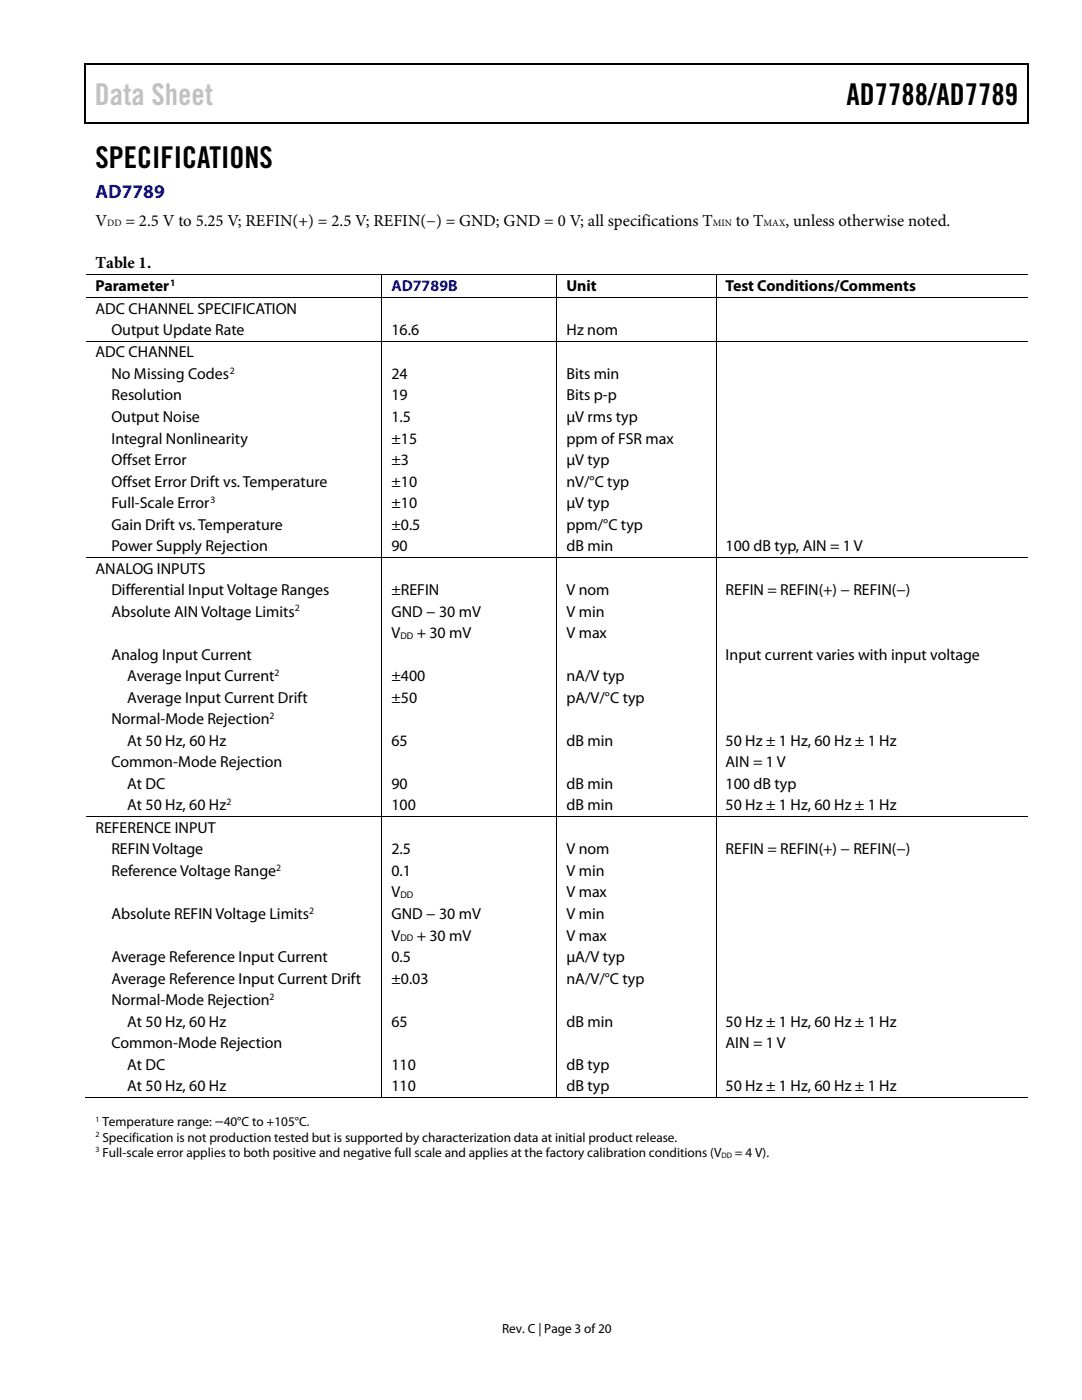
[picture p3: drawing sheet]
<svg xmlns="http://www.w3.org/2000/svg" width="216mm" height="279mm" viewBox="0 0 216 279" stroke-linecap="round" stroke-linejoin="round" font-family="sans-serif">
<defs><g id="words">
<text font-size="6" fill="#c1c1c1" x="18.9" y="21">Data Sheet</text>
<g font-size="6">
<text x="168.9" y="21">AD7788/AD7789</text>
<text x="19" y="33.6">SPECIFICATIONS</text>
</g>
<text font-size="3.9" fill="#00f" x="19" y="39.6">AD7789</text>
<g font-size="3.3">
<text x="19" y="45">V</text>
<text x="25" y="45">= 2.5 V to 5.25 V; REFIN(+) = 2.5 V; REFIN(−) = GND; GND = 0 V; all specifications T</text>
<text x="146.8" y="45">to T</text>
<text x="156.7" y="45">, unless otherwise noted.</text>
<text x="19" y="53.6">Table 1.</text>
</g>
<g font-size="3.2">
<text x="19" y="58.1">Parameter</text>
<text x="113" y="58.1">Unit</text>
<text x="144.8" y="58.1">Test Conditions/Comments</text>
<text x="19" y="62.6">ADC CHANNEL SPECIFICATION</text>
<text x="19" y="71.3">ADC CHANNEL</text>
<text x="22.2" y="66.9">Output Update Rate</text>
<text x="78.1" y="66.9">16.6</text>
<text x="113" y="66.9">Hz nom</text>
<text x="22.2" y="75.6">No Missing Codes</text>
<text x="78.1" y="75.6">24</text>
<text x="113" y="75.6">Bits min</text>
<text x="22.2" y="79.9">Resolution</text>
<text x="78.1" y="79.9">19</text>
<text x="113" y="79.9">Bits p-p</text>
<text x="22.2" y="84.2">Output Noise</text>
<text x="22.2" y="88.5">Integral Nonlinearity</text>
<text x="78.1" y="84.2">1.5</text>
<text x="78.1" y="88.5">±15</text>
<text x="113" y="84.2">µV rms typ</text>
<text x="113" y="88.5">ppm of FSR max</text>
<text x="22.2" y="92.8">Offset Error</text>
<text x="78.1" y="92.8">±3</text>
<text x="113" y="92.8">µV typ</text>
<text x="22.2" y="97.1">Offset Error Drift vs. Temperature</text>
<text x="22.2" y="101.4">Full-Scale Error</text>
<text x="78.1" y="101.4">±10</text>
<text x="78.1" y="97.1">±10</text>
<text x="113" y="101.4">µV typ</text>
<text x="113" y="97.1">nV/°C typ</text>
<text x="22.2" y="105.7">Gain Drift vs. Temperature</text>
<text x="78.1" y="105.7">±0.5</text>
<text x="113" y="105.7">ppm/°C typ</text>
<text x="22.2" y="110">Power Supply Rejection</text>
<text x="78.1" y="110">90</text>
<text x="113" y="110">dB min</text>
<text x="144.8" y="110">100 dB typ, AIN = 1 V</text>
<text x="19" y="114.5">ANALOG INPUTS</text>
<text x="22.2" y="118.8">Differential Input Voltage Ranges</text>
<text x="78.1" y="118.8">±REFIN</text>
<text x="113" y="118.8">V nom</text>
<text x="144.8" y="118.8">REFIN = REFIN(+) − REFIN(−)</text>
<text x="22.2" y="123.1">Absolute AIN Voltage Limits</text>
<text x="78.1" y="123.1">GND − 30 mV</text>
<text x="113" y="123.1">V min</text>
<text x="22.2" y="131.7">Analog Input Current</text>
<text x="78.1" y="127.4">V</text>
<text x="83.1" y="127.4">+ 30 mV</text>
<text x="113" y="127.4">V max</text>
<text x="144.8" y="131.7">Input current varies with input voltage</text>
<text x="25.4" y="136">Average Input Current</text>
<text x="78.1" y="136">±400</text>
<text x="113" y="136">nA/V typ</text>
<text x="25.4" y="140.3">Average Input Current Drift</text>
<text x="78.1" y="140.3">±50</text>
<text x="113" y="140.3">pA/V/°C typ</text>
<text x="22.2" y="144.6">Normal-Mode Rejection</text>
<text x="25.4" y="148.8">At 50 Hz, 60 Hz</text>
<text x="78.1" y="148.8">65</text>
<text x="113" y="148.8">dB min</text>
<text x="144.8" y="148.8">50 Hz ± 1 Hz, 60 Hz ± 1 Hz</text>
<text x="22.2" y="153.1">Common-Mode Rejection</text>
<text x="144.8" y="153.1">AIN = 1 V</text>
<text x="25.4" y="157.4">At DC</text>
<text x="25.4" y="161.7">At 50 Hz, 60 Hz</text>
<text x="78.1" y="157.4">90</text>
<text x="78.1" y="161.7">100</text>
<text x="113" y="157.4">dB min</text>
<text x="113" y="161.7">dB min</text>
<text x="144.8" y="157.4">100 dB typ</text>
<text x="144.8" y="161.7">50 Hz ± 1 Hz, 60 Hz ± 1 Hz</text>
<text x="19" y="166.2">REFERENCE INPUT</text>
<text x="22.2" y="170.5">REFIN Voltage</text>
<text x="78.1" y="170.5">2.5</text>
<text x="113" y="170.5">V nom</text>
<text x="144.8" y="170.5">REFIN = REFIN(+) − REFIN(−)</text>
<text x="22.2" y="174.8">Reference Voltage Range</text>
<text x="78.1" y="174.8">0.1</text>
<text x="78.1" y="179.1">V</text>
<text x="113" y="174.8">V min</text>
<text x="113" y="179.1">V max</text>
<text x="22.2" y="183.4">Absolute REFIN Voltage Limits</text>
<text x="78.1" y="183.4">GND − 30 mV</text>
<text x="113" y="183.4">V min</text>
<text x="78.1" y="187.7">V</text>
<text x="83.1" y="187.7">+ 30 mV</text>
<text x="113" y="187.7">V max</text>
<text x="22.2" y="192">Average Reference Input Current</text>
<text x="22.2" y="196.3">Average Reference Input Current Drift</text>
<text x="78.1" y="192">0.5</text>
<text x="78.1" y="196.3">±0.03</text>
<text x="113" y="192">µA/V typ</text>
<text x="113" y="196.3">nA/V/°C typ</text>
<text x="22.2" y="200.6">Normal-Mode Rejection</text>
<text x="22.2" y="209.2">Common-Mode Rejection</text>
<text x="25.4" y="204.9">At 50 Hz, 60 Hz</text>
<text x="78.1" y="204.9">65</text>
<text x="113" y="204.9">dB min</text>
<text x="144.8" y="204.9">50 Hz ± 1 Hz, 60 Hz ± 1 Hz</text>
<text x="144.8" y="209.2">AIN = 1 V</text>
<text x="25.4" y="213.5">At DC</text>
<text x="78.1" y="213.5">110</text>
<text x="113" y="213.5">dB typ</text>
<text x="25.4" y="217.8">At 50 Hz, 60 Hz</text>
<text x="78.1" y="217.8">110</text>
<text x="113" y="217.8">dB typ</text>
<text x="144.8" y="217.8">50 Hz ± 1 Hz, 60 Hz ± 1 Hz</text>
</g>
<text font-size="3.2" fill="#00f" x="78.1" y="58.1">AD7789B</text>
<g font-size="2.6">
<text x="20.4" y="224.8">Temperature range: −40°C to +105°C.</text>
<text x="20.4" y="227.8">Specification is not production tested but is supported by characterization data at initial product release.</text>
<text x="20.4" y="230.8">Full-scale error applies to both positive and negative full scale and applies at the factory calibration conditions (V</text>
<text x="146.6" y="230.8">= 4 V).</text>
<text x="100.2" y="266">Rev. C | Page 3 of 20</text>
</g>
<g font-size="1.9">
<text x="21.4" y="45.2">DD</text>
<text x="142.2" y="45.2">MIN</text>
<text x="152.4" y="45.2">MAX</text>
<text x="34" y="57">1</text>
<text x="45.9" y="74.6">2</text>
<text x="42" y="100.4">3</text>
<text x="58.8" y="122">2</text>
<text x="79.9" y="127.6">DD</text>
<text x="54.8" y="134.9">2</text>
<text x="53.8" y="143.5">2</text>
<text x="45.2" y="160.7">2</text>
<text x="55.1" y="173.8">2</text>
<text x="79.9" y="179.3">DD</text>
<text x="61.7" y="182.4">2</text>
<text x="79.9" y="187.9">DD</text>
<text x="53.8" y="199.5">2</text>
</g>
<g font-size="1.6">
<text x="19" y="223.9">1</text>
<text x="19" y="226.9">2</text>
<text x="19" y="230">3</text>
<text x="144" y="231">DD</text>
</g>
</g></defs>
<g fill="#000">
<path d="M16.9 12.7h.2v1h-.2zM16.9 12.7h.2v.3h-.2zM82.5 12.7h.3v.3h-.3zM205.1 12.7h.2v1h-.2zM205.1 12.7h.2v.3h-.2zM16.9 24.4h.2v.3h-.2zM82.3 24.4h.2v.3h-.2zM205.1 24.4h.2v.3h-.2zM76.1 54.8h.2v.1h-.2zM76.1 59.3h.2v.2h-.2zM111 54.8h.2v.1h-.2zM111 59.3h.2v.2h-.2z"/>
<path d="M142.8 54.8h.2v.1h-.2zM142.8 59.3h.2v.2h-.2zM76.1 68.1h.2v.1h-.2zM111 68.1h.2v.1h-.2zM142.8 68.1h.2v.1h-.2zM76.1 111.2h.2v.2h-.2zM111 111.2h.2v.2h-.2zM142.8 111.2h.2v.2h-.2zM76.1 162.9h.2v.2h-.2zM111 162.9h.2v.2h-.2zM142.8 162.9h.2v.2h-.2zM76.1 219h.2v.1h-.2z"/>
<path d="M111 219h.2v.1h-.2zM142.8 219h.2v.1h-.2z"/>
</g>
<path d="M17 13.7v10.7M17.1 12.8h65.4M82.8 12.8h122.3M205.2 13.7v10.7M17.1 24.5h188" fill="none" stroke="#000" stroke-width=".25"/>
<g fill="none" stroke="#000" stroke-width=".2">
<path d="M17.1 54.8h59M17.1 59.4h59M76.2 54.9v4.4M76.2 59.5v8.6M76.3 54.8h34.7M76.3 59.4h34.7M111.1 54.9v4.4M111.1 59.5v8.6M111.2 54.8h31.6M111.2 59.4h31.6M142.9 54.9v4.4M142.9 59.5v8.6"/>
<path d="M143 54.8h62.1M143 59.4h62.1M17.1 68.1h59M76.2 68.2v43M76.3 68.1h34.7M111.1 68.2v43M111.2 68.1h31.6M142.9 68.2v43M143 68.1h62.1M17.1 111.3h59M76.2 111.4v51.5M76.3 111.3h34.7"/>
<path d="M111.1 111.4v51.5M111.2 111.3h31.6M142.9 111.4v51.5M143 111.3h62.1M17.1 163h59M76.2 163.1v55.9M76.3 163h34.7M111.1 163.1v55.9M111.2 163h31.6M142.9 163.1v55.9M143 163h62.1M16.9 219.1h59.2"/>
<path d="M76.3 219.1h34.7M111.2 219.1h31.6M143 219.1h62.1"/>
</g>
<use href="#words"/>
</svg>
